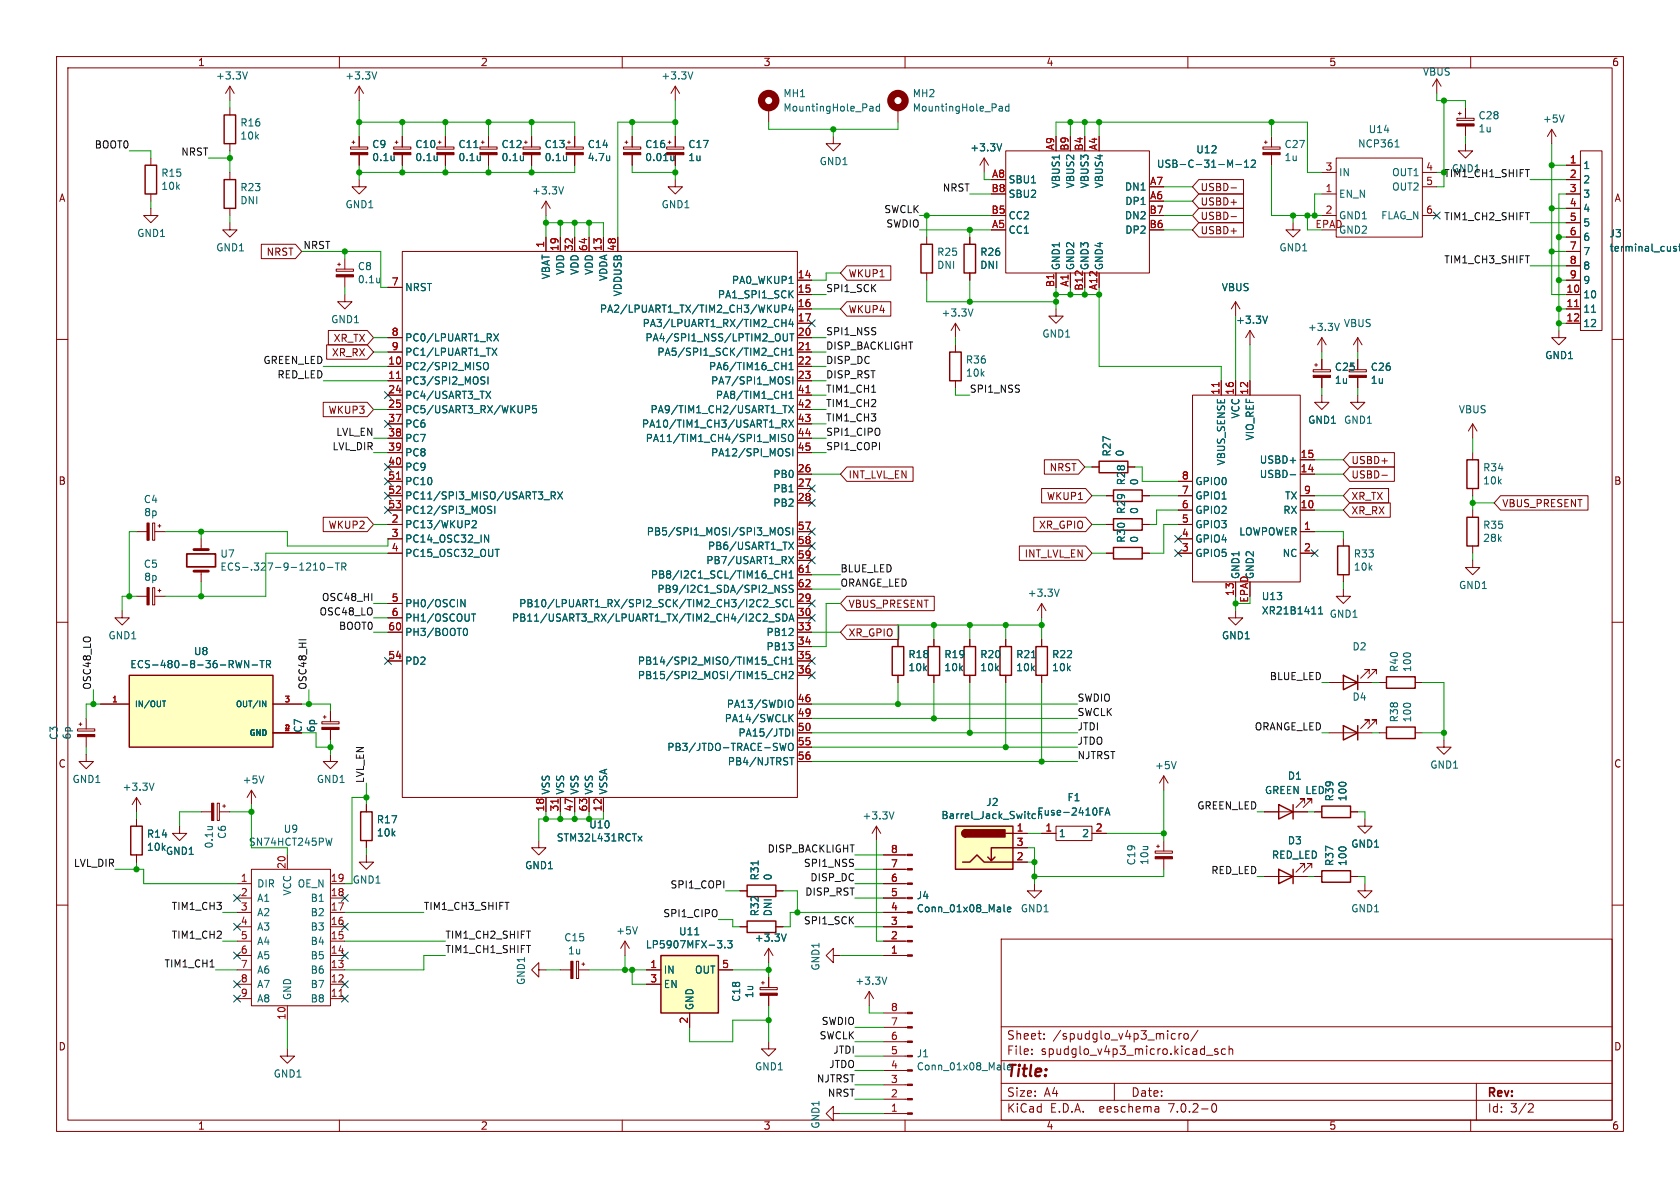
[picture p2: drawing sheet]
<svg xmlns="http://www.w3.org/2000/svg" width="297mm" height="210mm" viewBox="0 0 297 210" stroke-linecap="round" stroke-linejoin="round" font-family="sans-serif">
<defs><g id="words">
<text font-size="2.8" fill="#006464" x="178" y="190.8">Title:</text>
<g font-size="2.1" fill="#840000">
<text x="178" y="183.9">Sheet:</text>
<text x="186.2" y="183.9">/spudglo_v4p3_micro/</text>
<text x="178" y="186.6">File:</text>
<text x="184" y="186.6">spudglo_v4p3_micro.kicad_sch</text>
<text x="178" y="196.8">KiCad</text>
<text x="178" y="194">Size:</text>
<text x="184.6" y="194">A4</text>
<text x="185.7" y="196.8">E.D.A.</text>
<text x="194.4" y="196.8">eeschema</text>
<text x="200" y="194">Date:</text>
<text x="206.7" y="196.8">7.0.2-0</text>
<text x="263" y="194.2">Rev:</text>
<text x="263" y="196.8">Id:</text>
<text x="267" y="196.8">3/2</text>
</g>
<g font-size="1.8" fill="#840000">
<text x="35" y="11.8">1</text>
<text x="85" y="11.8">2</text>
<text x="135" y="11.8">3</text>
<text x="185" y="11.8">4</text>
<text x="235" y="11.8">5</text>
<text x="285" y="11.8">6</text>
<text x="10.4" y="35.8">A</text>
<text x="212.2" y="33.9">USBD-</text>
<text x="285.4" y="35.8">A</text>
<text x="212.2" y="41.6">USBD+</text>
<text x="212.2" y="39">USBD-</text>
<text x="212.2" y="36.5">USBD+</text>
<text x="47" y="45.4">NRST</text>
<text x="150" y="49.2">WKUP1</text>
<text x="150" y="55.5">WKUP4</text>
<text x="58.6" y="63.1">XR_RX</text>
<text x="58.9" y="60.6">XR_TX</text>
<text x="58" y="73.3">WKUP3</text>
<text x="185.4" y="83.5">NRST</text>
<text x="238.9" y="82.2">USBD+</text>
<text x="10.3" y="85.8">B</text>
<text x="150" y="84.7">INT_LVL_EN</text>
<text x="185" y="88.5">WKUP1</text>
<text x="238.9" y="84.7">USBD-</text>
<text x="238.9" y="88.5">XR_TX</text>
<text x="265.6" y="89.8">VBUS_PRESENT</text>
<text x="285.3" y="85.8">B</text>
<text x="58" y="93.6">WKUP2</text>
<text x="183.6" y="93.6">XR_GPIO</text>
<text x="238.9" y="91.1">XR_RX</text>
<text x="181" y="98.7">INT_LVL_EN</text>
<text x="150" y="107.6">VBUS_PRESENT</text>
<text x="150" y="112.7">XR_GPIO</text>
<text x="10.3" y="135.8">C</text>
<text x="285.3" y="135.8">C</text>
<text x="10.3" y="185.8">D</text>
<text x="285.3" y="185.8">D</text>
<text x="35" y="199.8">1</text>
<text x="85" y="199.8">2</text>
<text x="135" y="199.8">3</text>
<text x="185" y="199.8">4</text>
<text x="235" y="199.8">5</text>
<text x="285" y="199.8">6</text>
</g>
<g font-size="1.8" fill="#006464">
<text x="38.1" y="14.2">+3.3V</text>
<text x="61" y="14.2">+3.3V</text>
<text x="116.9" y="14.2">+3.3V</text>
<text x="138.4" y="17.3">MH1</text>
<text x="161.3" y="17.3">MH2</text>
<text x="251.5" y="13.5">VBUS</text>
<text x="42.4" y="22.5">R16</text>
<text x="138.4" y="19.9">MountingHole_Pad</text>
<text x="161.3" y="19.9">MountingHole_Pad</text>
<text x="241.9" y="23.7">U14</text>
<text x="261.3" y="21.2">C28</text>
<text x="261.3" y="23.6">1u</text>
<text x="272.7" y="21.8">+5V</text>
<text x="42.4" y="24.8">10k</text>
<text x="65.7" y="26.3">C9</text>
<text x="65.7" y="28.6">0.1u</text>
<text x="73.4" y="26.3">C10</text>
<text x="73.4" y="28.6">0.1u</text>
<text x="81" y="26.3">C11</text>
<text x="81" y="28.6">0.1u</text>
<text x="88.6" y="26.3">C12</text>
<text x="88.6" y="28.6">0.1u</text>
<text x="96.2" y="26.3">C13</text>
<text x="96.2" y="28.6">0.1u</text>
<text x="103.8" y="26.3">C14</text>
<text x="103.8" y="28.6">4.7u</text>
<text x="114" y="26.3">C16</text>
<text x="114" y="28.6">0.01u</text>
<text x="121.6" y="26.3">C17</text>
<text x="121.6" y="28.6">1u</text>
<text x="144.8" y="29.3">GND1</text>
<text x="171.5" y="26.9">+3.3V</text>
<text x="204.5" y="29.8">USB-C-31-M-12</text>
<text x="211.4" y="27.3">U12</text>
<text x="227" y="26.3">C27</text>
<text x="227" y="28.6">1u</text>
<text x="240" y="26.2">NCP361</text>
<text x="28.5" y="31.4">R15</text>
<text x="28.5" y="33.7">10k</text>
<text x="42.4" y="33.9">R23</text>
<text x="94" y="34.5">+3.3V</text>
<text x="178.3" y="32.6">SBU1</text>
<text x="178.3" y="35.1">SBU2</text>
<text x="187.5" y="33.4" transform="rotate(-90 187.5 33.4)">VBUS1</text>
<text x="190.1" y="33.4" transform="rotate(-90 190.1 33.4)">VBUS2</text>
<text x="192.6" y="33.4" transform="rotate(-90 192.6 33.4)">VBUS3</text>
<text x="195.1" y="33.4" transform="rotate(-90 195.1 33.4)">VBUS4</text>
<text x="198.8" y="33.8">DN1</text>
<text x="236.7" y="35.1">EN_N</text>
<text x="236.7" y="31.3">IN</text>
<text x="246" y="31.3">OUT1</text>
<text x="246" y="33.8">OUT2</text>
<text x="279.9" y="30">1</text>
<text x="279.9" y="32.6">2</text>
<text x="279.9" y="35.1">3</text>
<text x="42.4" y="36.3">DNI</text>
<text x="61" y="37">GND1</text>
<text x="116.9" y="37">GND1</text>
<text x="178.3" y="41.5">CC1</text>
<text x="178.3" y="38.9">CC2</text>
<text x="198.8" y="38.9">DN2</text>
<text x="198.8" y="36.4">DP1</text>
<text x="198.8" y="41.5">DP2</text>
<text x="236.7" y="38.9">GND1</text>
<text x="236.7" y="41.5">GND2</text>
<text x="244.1" y="38.9">FLAG_N</text>
<text x="279.9" y="37.7">4</text>
<text x="279.9" y="40.2">5</text>
<text x="24.2" y="42">GND1</text>
<text x="38.2" y="44.6">GND1</text>
<text x="63.2" y="47.9">C8</text>
<text x="165.6" y="45.4">R25</text>
<text x="165.6" y="47.7">DNI</text>
<text x="173.2" y="45.4">R26</text>
<text x="173.2" y="47.7">DNI</text>
<text x="187.5" y="47.8" transform="rotate(-90 187.5 47.8)">GND1</text>
<text x="190.1" y="47.8" transform="rotate(-90 190.1 47.8)">GND2</text>
<text x="192.6" y="47.8" transform="rotate(-90 192.6 47.8)">GND3</text>
<text x="195.1" y="47.8" transform="rotate(-90 195.1 47.8)">GND4</text>
<text x="226.1" y="44.6">GND1</text>
<text x="279.9" y="42.7">6</text>
<text x="279.9" y="45.3">7</text>
<text x="279.9" y="47.8">8</text>
<text x="284.5" y="42.1">J3</text>
<text x="284.5" y="44.6">terminal_custom_</text>
<text x="63.2" y="50.2">0.1u</text>
<text x="71.6" y="51.6">NRST</text>
<text x="97.3" y="49.5" transform="rotate(-90 97.3 49.5)">VBAT</text>
<text x="99.9" y="48.7" transform="rotate(-90 99.9 48.7)">VDD</text>
<text x="102.4" y="48.7" transform="rotate(-90 102.4 48.7)">VDD</text>
<text x="105" y="48.7" transform="rotate(-90 105 48.7)">VDD</text>
<text x="107.5" y="49.8" transform="rotate(-90 107.5 49.8)">VDDA</text>
<text x="110" y="52.5" transform="rotate(-90 110 52.5)">VDDUSB</text>
<text x="126.8" y="52.9">PA1_SPI1_SCK</text>
<text x="129.3" y="50.4">PA0_WKUP1</text>
<text x="215.9" y="51.6">VBUS</text>
<text x="279.9" y="52.9">10</text>
<text x="279.9" y="50.4">9</text>
<text x="58.5" y="57.3">GND1</text>
<text x="105.9" y="55.4">PA2/LPUART1_TX/TIM2_CH3/WKUP4</text>
<text x="113.5" y="58">PA3/LPUART1_RX/TIM2_CH4</text>
<text x="166.4" y="56.1">+3.3V</text>
<text x="184.2" y="59.8">GND1</text>
<text x="218.5" y="57.4">+3.3V</text>
<text x="231.2" y="58.7">+3.3V</text>
<text x="237.5" y="58">VBUS</text>
<text x="279.9" y="55.4">11</text>
<text x="279.9" y="58">12</text>
<text x="71.6" y="65.6">PC2/SPI2_MISO</text>
<text x="71.6" y="60.5">PC0/LPUART1_RX</text>
<text x="71.6" y="63.1">PC1/LPUART1_TX</text>
<text x="114" y="60.5">PA4/SPI1_NSS/LPTIM2_OUT</text>
<text x="116.1" y="63.1">PA5/SPI1_SCK/TIM2_CH1</text>
<text x="125.2" y="65.6">PA6/TIM16_CH1</text>
<text x="170.7" y="64.4">R36</text>
<text x="235.9" y="65.7">C25</text>
<text x="242.3" y="65.7">C26</text>
<text x="273.1" y="63.6">GND1</text>
<text x="71.6" y="68.1">PC3/SPI2_MOSI</text>
<text x="71.6" y="70.7">PC4/USART3_TX</text>
<text x="125.6" y="68.1">PA7/SPI1_MOSI</text>
<text x="126.4" y="70.7">PA8/TIM1_CH1</text>
<text x="170.7" y="66.7">10k</text>
<text x="235.9" y="68">1u</text>
<text x="242.3" y="68">1u</text>
<text x="71.6" y="73.2">PC5/USART3_RX/WKUP5</text>
<text x="71.6" y="75.8">PC6</text>
<text x="113.4" y="75.8">PA10/TIM1_CH3/USART1_RX</text>
<text x="114.9" y="73.2">PA9/TIM1_CH2/USART1_TX</text>
<text x="219.3" y="74.1" transform="rotate(-90 219.3 74.1)">VCC</text>
<text x="221.8" y="78" transform="rotate(-90 221.8 78)">VIO_REF</text>
<text x="231.2" y="75.1">GND1</text>
<text x="237.6" y="75.1">GND1</text>
<text x="257.8" y="73.2">VBUS</text>
<text x="71.6" y="78.3">PC7</text>
<text x="71.6" y="80.8">PC8</text>
<text x="71.6" y="83.4">PC9</text>
<text x="114" y="78.3">PA11/TIM1_CH4/SPI1_MISO</text>
<text x="125.6" y="80.8">PA12/SPI_MOSI</text>
<text x="196.5" y="80.8" transform="rotate(-90 196.5 80.8)">R27</text>
<text x="198.8" y="80.8" transform="rotate(-90 198.8 80.8)">0</text>
<text x="216.7" y="82.4" transform="rotate(-90 216.7 82.4)">VBUS_SENSE</text>
<text x="222.6" y="82.1">USBD+</text>
<text x="262.1" y="83.5">R34</text>
<text x="25.4" y="89.1">C4</text>
<text x="71.6" y="85.9">PC10</text>
<text x="71.6" y="88.5">PC11/SPI3_MISO/USART3_RX</text>
<text x="136.6" y="84.6">PB0</text>
<text x="136.6" y="87.2">PB1</text>
<text x="136.6" y="89.7">PB2</text>
<text x="199" y="85.8" transform="rotate(-90 199 85.8)">R28</text>
<text x="201.4" y="85.8" transform="rotate(-90 201.4 85.8)">0</text>
<text x="211.3" y="88.5">GPIO1</text>
<text x="211.3" y="85.9">GPIO0</text>
<text x="222.6" y="84.6">USBD-</text>
<text x="227.1" y="88.5">TX</text>
<text x="262.1" y="85.8">10k</text>
<text x="25.4" y="91.4">8p</text>
<text x="71.6" y="93.5">PC13/WKUP2</text>
<text x="71.6" y="91">PC12/SPI3_MOSI</text>
<text x="114.2" y="94.8">PB5/SPI1_MOSI/SPI3_MOSI</text>
<text x="199" y="90.9" transform="rotate(-90 199 90.9)">R29</text>
<text x="201.4" y="90.9" transform="rotate(-90 201.4 90.9)">0</text>
<text x="211.3" y="93.5">GPIO3</text>
<text x="211.3" y="91">GPIO2</text>
<text x="219" y="94.8">LOWPOWER</text>
<text x="226.8" y="91">RX</text>
<text x="262.1" y="93.6">R35</text>
<text x="262.1" y="95.9">28k</text>
<text x="25.4" y="100.5">C5</text>
<text x="38.9" y="98.7">U7</text>
<text x="38.9" y="101">ECS-.327-9-1210-TR</text>
<text x="71.6" y="96.1">PC14_OSC32_IN</text>
<text x="71.6" y="98.6">PC15_OSC32_OUT</text>
<text x="124.7" y="99.9">PB7/USART1_RX</text>
<text x="125" y="97.3">PB6/USART1_TX</text>
<text x="199" y="96" transform="rotate(-90 199 96)">R30</text>
<text x="201.4" y="96" transform="rotate(-90 201.4 96)">0</text>
<text x="211.3" y="98.6">GPIO5</text>
<text x="211.3" y="96.1">GPIO4</text>
<text x="226.6" y="98.6">NC</text>
<text x="239.3" y="98.7">R33</text>
<text x="239.3" y="101">10k</text>
<text x="25.4" y="102.8">8p</text>
<text x="71.6" y="107.5">PH0/OSCIN</text>
<text x="91.7" y="107.5">PB10/LPUART1_RX/SPI2_SCK/TIM2_CH3/I2C2_SCL</text>
<text x="114.9" y="102.4">PB8/I2C1_SCL/TIM16_CH1</text>
<text x="116.1" y="105">PB9/I2C1_SDA/SPI2_NSS</text>
<text x="181.6" y="105.7">+3.3V</text>
<text x="219.3" y="102.4" transform="rotate(-90 219.3 102.4)">GND1</text>
<text x="221.8" y="102.4" transform="rotate(-90 221.8 102.4)">GND2</text>
<text x="223" y="106.2">U13</text>
<text x="257.9" y="104.3">GND1</text>
<text x="19.1" y="113.2">GND1</text>
<text x="71.6" y="110">PH1/OSCOUT</text>
<text x="71.6" y="112.6">PH3/BOOT0</text>
<text x="90.4" y="110">PB11/USART3_RX/LPUART1_TX/TIM2_CH4/I2C2_SDA</text>
<text x="135.4" y="112.6">PB12</text>
<text x="216" y="113.2">GND1</text>
<text x="223" y="108.8">XR21B1411</text>
<text x="235" y="109.4">GND1</text>
<text x="23" y="118.3">ECS-480-8-36-RWN-TR</text>
<text x="34.2" y="116">U8</text>
<text x="71.6" y="117.7">PD2</text>
<text x="112.6" y="117.7">PB14/SPI2_MISO/TIM15_CH1</text>
<text x="135.4" y="115.1">PB13</text>
<text x="160.5" y="116.5">R18</text>
<text x="160.5" y="118.8">10k</text>
<text x="166.9" y="116.5">R19</text>
<text x="166.9" y="118.8">10k</text>
<text x="173.2" y="116.5">R20</text>
<text x="173.2" y="118.8">10k</text>
<text x="179.6" y="116.5">R21</text>
<text x="179.6" y="118.8">10k</text>
<text x="185.9" y="116.5">R22</text>
<text x="185.9" y="118.8">10k</text>
<text x="239" y="115.1">D2</text>
<text x="247.3" y="118.9" transform="rotate(-90 247.3 118.9)">R40</text>
<text x="249.6" y="118.9" transform="rotate(-90 249.6 118.9)">100</text>
<text x="112.6" y="120.2">PB15/SPI2_MOSI/TIM15_CH2</text>
<text x="128.4" y="125.3">PA13/SWDIO</text>
<text x="239" y="124">D4</text>
<text x="10.4" y="130.8" transform="rotate(-90 10.4 130.8)">C3</text>
<text x="12.7" y="130.8" transform="rotate(-90 12.7 130.8)">6p</text>
<text x="53.5" y="129.6" transform="rotate(-90 53.5 129.6)">C7</text>
<text x="55.8" y="129.5" transform="rotate(-90 55.8 129.5)">6p</text>
<text x="128" y="127.8">PA14/SWCLK</text>
<text x="130.4" y="130.4">PA15/JTDI</text>
<text x="247.3" y="127.8" transform="rotate(-90 247.3 127.8)">R38</text>
<text x="249.6" y="127.8" transform="rotate(-90 249.6 127.8)">100</text>
<text x="117.8" y="132.9">PB3/JTDO-TRACE-SWO</text>
<text x="128.5" y="135.4">PB4/NJTRST</text>
<text x="204.1" y="136.1">+5V</text>
<text x="227.6" y="138">D1</text>
<text x="252.8" y="136">GND1</text>
<text x="12.8" y="138.6">GND1</text>
<text x="21.6" y="139.9">+3.3V</text>
<text x="42.8" y="138.7">+5V</text>
<text x="55.9" y="138.6">GND1</text>
<text x="97.3" y="140.5" transform="rotate(-90 97.3 140.5)">VSS</text>
<text x="99.9" y="140.5" transform="rotate(-90 99.9 140.5)">VSS</text>
<text x="102.4" y="140.5" transform="rotate(-90 102.4 140.5)">VSS</text>
<text x="105" y="140.5" transform="rotate(-90 105 140.5)">VSS</text>
<text x="107.5" y="140.5" transform="rotate(-90 107.5 140.5)">VSSA</text>
<text x="174.3" y="142.6">J2</text>
<text x="188.7" y="141.8">F1</text>
<text x="223.6" y="140.5">GREEN LED</text>
<text x="235.9" y="141.7" transform="rotate(-90 235.9 141.7)">R39</text>
<text x="238.2" y="141.7" transform="rotate(-90 238.2 141.7)">100</text>
<text x="25.9" y="148.2">R14</text>
<text x="40.1" y="148.4" transform="rotate(-90 40.1 148.4)">C6</text>
<text x="43.9" y="149.7">SN74HCT245PW</text>
<text x="50.1" y="147.4">U9</text>
<text x="66.6" y="145.7">R17</text>
<text x="66.6" y="148">10k</text>
<text x="98.4" y="148.9">STM32L431RCTx</text>
<text x="104.1" y="146.6">U10</text>
<text x="152.4" y="145">+3.3V</text>
<text x="166.4" y="144.9">Barrel_Jack_Switch</text>
<text x="183.3" y="144.3">Fuse-2410FA</text>
<text x="187.2" y="148.1">1</text>
<text x="191.2" y="148.1">2</text>
<text x="227.6" y="149.4">D3</text>
<text x="238.8" y="150">GND1</text>
<text x="25.9" y="150.6">10k</text>
<text x="29.3" y="151.3">GND1</text>
<text x="37.8" y="150.1" transform="rotate(-90 37.8 150.1)">0.1u</text>
<text x="92.8" y="153.8">GND1</text>
<text x="134.3" y="155.7" transform="rotate(-90 134.3 155.7)">R31</text>
<text x="136.6" y="155.7" transform="rotate(-90 136.6 155.7)">0</text>
<text x="200.9" y="153" transform="rotate(-90 200.9 153)">C19</text>
<text x="203.2" y="153" transform="rotate(-90 203.2 153)">10u</text>
<text x="224.8" y="152">RED_LED</text>
<text x="235.9" y="153.2" transform="rotate(-90 235.9 153.2)">R37</text>
<text x="238.2" y="153.2" transform="rotate(-90 238.2 153.2)">100</text>
<text x="45.5" y="157">DIR</text>
<text x="45.5" y="159.6">A1</text>
<text x="51.6" y="158.4" transform="rotate(-90 51.6 158.4)">VCC</text>
<text x="52.5" y="157">OE_N</text>
<text x="54.8" y="159.6">B1</text>
<text x="62.3" y="156.3">GND1</text>
<text x="162" y="159.1">J4</text>
<text x="162" y="161.4">Conn_01x08_Male</text>
<text x="180.4" y="161.4">GND1</text>
<text x="238.8" y="161.4">GND1</text>
<text x="45.5" y="162.1">A2</text>
<text x="45.5" y="164.7">A3</text>
<text x="45.5" y="167.2">A4</text>
<text x="54.8" y="167.2">B4</text>
<text x="54.8" y="164.7">B3</text>
<text x="54.8" y="162.1">B2</text>
<text x="99.7" y="166.6">C15</text>
<text x="108.9" y="165.3">+5V</text>
<text x="114.1" y="167.8">LP5907MFX-3.3</text>
<text x="120" y="165.5">U11</text>
<text x="133.4" y="166.6">+3.3V</text>
<text x="134.3" y="162" transform="rotate(-90 134.3 162)">R32</text>
<text x="136.6" y="162" transform="rotate(-90 136.6 162)">DNI</text>
<text x="45.5" y="169.7">A5</text>
<text x="45.5" y="172.3">A6</text>
<text x="54.8" y="172.3">B6</text>
<text x="54.8" y="169.7">B5</text>
<text x="100.4" y="168.9">1u</text>
<text x="117.3" y="172.3">IN</text>
<text x="122.7" y="172.3">OUT</text>
<text x="145" y="171.6" transform="rotate(-90 145 171.6)">GND1</text>
<text x="45.5" y="174.8">A7</text>
<text x="45.5" y="177.4">A8</text>
<text x="51.6" y="176.8" transform="rotate(-90 51.6 176.8)">GND</text>
<text x="54.8" y="177.4">B8</text>
<text x="54.8" y="174.8">B7</text>
<text x="93" y="174.2" transform="rotate(-90 93 174.2)">GND1</text>
<text x="117.3" y="174.8">EN</text>
<text x="122.7" y="178.6" transform="rotate(-90 122.7 178.6)">GND</text>
<text x="131" y="177.2" transform="rotate(-90 131 177.2)">C18</text>
<text x="133.3" y="176.5" transform="rotate(-90 133.3 176.5)">1u</text>
<text x="151.1" y="174.2">+3.3V</text>
<text x="48.3" y="190.6">GND1</text>
<text x="133.4" y="189.4">GND1</text>
<text x="162" y="187.1">J1</text>
<text x="162" y="189.4">Conn_01x08_Male</text>
<text x="145" y="199.6" transform="rotate(-90 145 199.6)">GND1</text>
</g>
<g font-size="1.8" fill="#0f0f0f">
<text x="16.6" y="26.3">BOOT0</text>
<text x="31.9" y="27.6">NRST</text>
<text x="166.5" y="33.9">NRST</text>
<text x="256.6" y="30.6">GND1</text>
<text x="156.2" y="37.8">SWCLK</text>
<text x="156.6" y="40.3">SWDIO</text>
<text x="255.2" y="39">TIM1_CH2_SHIFT</text>
<text x="53.5" y="44.1">NRST</text>
<text x="255.2" y="46.6">TIM1_CH3_SHIFT</text>
<text x="146" y="51.7">SPI1_SCK</text>
<text x="146" y="59.3">SPI1_NSS</text>
<text x="46.4" y="64.4">GREEN_LED</text>
<text x="146" y="64.4">DISP_DC</text>
<text x="146" y="61.9">DISP_BACKLIGHT</text>
<text x="48.9" y="67">RED_LED</text>
<text x="146" y="69.5">TIM1_CH1</text>
<text x="146" y="67">DISP_RST</text>
<text x="171.4" y="69.5">SPI1_NSS</text>
<text x="59.3" y="77.1">LVL_EN</text>
<text x="146" y="72">TIM1_CH2</text>
<text x="146" y="74.6">TIM1_CH3</text>
<text x="146" y="77.1">SPI1_CIPO</text>
<text x="58.7" y="79.7">LVL_DIR</text>
<text x="146" y="79.7">SPI1_COPI</text>
<text x="148.6" y="101.3">BLUE_LED</text>
<text x="56.8" y="106.3">OSC48_HI</text>
<text x="148.6" y="103.8">ORANGE_LED</text>
<text x="56.4" y="108.9">OSC48_LO</text>
<text x="59.8" y="111.4">BOOT0</text>
<text x="16.2" y="121.9" transform="rotate(-90 16.2 121.9)">OSC48_LO</text>
<text x="54.3" y="121.9" transform="rotate(-90 54.3 121.9)">OSC48_HI</text>
<text x="190.5" y="124.1">SWDIO</text>
<text x="224.4" y="120.3">BLUE_LED</text>
<text x="190.5" y="129.2">JTDI</text>
<text x="190.5" y="126.7">SWCLK</text>
<text x="190.5" y="131.7">JTDO</text>
<text x="221.7" y="129.2">ORANGE_LED</text>
<text x="190.5" y="134.3">NJTRST</text>
<text x="64.4" y="138.4" transform="rotate(-90 64.4 138.4)">LVL_EN</text>
<text x="211.5" y="143.2">GREEN_LED</text>
<text x="12.9" y="153.3">LVL_DIR</text>
<text x="135.6" y="150.8">DISP_BACKLIGHT</text>
<text x="142" y="153.3">SPI1_NSS</text>
<text x="143.1" y="155.9">DISP_DC</text>
<text x="214" y="154.6">RED_LED</text>
<text x="30.2" y="160.9">TIM1_CH3</text>
<text x="74.9" y="160.9">TIM1_CH3_SHIFT</text>
<text x="118.4" y="157.1">SPI1_COPI</text>
<text x="142.2" y="158.4">DISP_RST</text>
<text x="30.2" y="166">TIM1_CH2</text>
<text x="78.7" y="166">TIM1_CH2_SHIFT</text>
<text x="117.1" y="162.2">SPI1_CIPO</text>
<text x="142" y="163.5">SPI1_SCK</text>
<text x="29" y="171.1">TIM1_CH1</text>
<text x="78.7" y="168.6">TIM1_CH1_SHIFT</text>
<text x="144.8" y="183.8">SWCLK</text>
<text x="145.1" y="181.3">SWDIO</text>
<text x="144.3" y="191.4">NJTRST</text>
<text x="146.5" y="188.9">JTDO</text>
<text x="147.2" y="186.3">JTDI</text>
<text x="146.2" y="194">NRST</text>
</g>
<g font-size="1.8" fill="#a90000">
<text x="186.4" y="26.6" transform="rotate(-90 186.4 26.6)">A9</text>
<text x="189" y="26.7" transform="rotate(-90 189 26.7)">B9</text>
<text x="191.5" y="26.7" transform="rotate(-90 191.5 26.7)">B4</text>
<text x="194.1" y="26.6" transform="rotate(-90 194.1 26.6)">A4</text>
<text x="277.5" y="29">1</text>
<text x="175.2" y="34">B8</text>
<text x="175.3" y="31.5">A8</text>
<text x="203.3" y="35.3">A6</text>
<text x="203.3" y="32.8">A7</text>
<text x="234.3" y="34">1</text>
<text x="234.3" y="30.2">3</text>
<text x="252.1" y="30.2">4</text>
<text x="252.1" y="32.8">5</text>
<text x="277.5" y="31.5">2</text>
<text x="277.5" y="34">3</text>
<text x="175.2" y="37.8">B5</text>
<text x="175.3" y="40.4">A5</text>
<text x="203.2" y="40.4">B6</text>
<text x="203.2" y="37.8">B7</text>
<text x="232.5" y="40.4">EPAD</text>
<text x="234.3" y="37.8">2</text>
<text x="252.1" y="37.8">6</text>
<text x="277.5" y="36.6">4</text>
<text x="277.5" y="39.1">5</text>
<text x="277.5" y="41.7">6</text>
<text x="96.3" y="43.8" transform="rotate(-90 96.3 43.8)">1</text>
<text x="98.8" y="44.5" transform="rotate(-90 98.8 44.5)">19</text>
<text x="101.3" y="44.5" transform="rotate(-90 101.3 44.5)">32</text>
<text x="103.9" y="44.5" transform="rotate(-90 103.9 44.5)">64</text>
<text x="106.4" y="44.5" transform="rotate(-90 106.4 44.5)">13</text>
<text x="109" y="44.5" transform="rotate(-90 109 44.5)">48</text>
<text x="277.5" y="44.2">7</text>
<text x="277.5" y="46.7">8</text>
<text x="69.2" y="50.5">7</text>
<text x="141" y="49.3">14</text>
<text x="141" y="51.8">15</text>
<text x="186.4" y="50.8" transform="rotate(-90 186.4 50.8)">B1</text>
<text x="189" y="50.7" transform="rotate(-90 189 50.7)">A1</text>
<text x="191.5" y="51.4" transform="rotate(-90 191.5 51.4)">B12</text>
<text x="194.1" y="51.3" transform="rotate(-90 194.1 51.3)">A12</text>
<text x="276.9" y="51.8">10</text>
<text x="277.5" y="49.3">9</text>
<text x="69.2" y="59.4">8</text>
<text x="141" y="54.4">16</text>
<text x="141" y="56.9">17</text>
<text x="141" y="59.4">20</text>
<text x="276.9" y="54.4">11</text>
<text x="276.9" y="56.9">12</text>
<text x="68.6" y="64.5">10</text>
<text x="69.2" y="62">9</text>
<text x="141" y="62">21</text>
<text x="141" y="64.5">22</text>
<text x="68.6" y="67.1">11</text>
<text x="68.6" y="69.6">24</text>
<text x="141" y="67.1">23</text>
<text x="141" y="69.6">41</text>
<text x="215.6" y="69.9" transform="rotate(-90 215.6 69.9)">11</text>
<text x="218.2" y="69.9" transform="rotate(-90 218.2 69.9)">16</text>
<text x="220.7" y="69.9" transform="rotate(-90 220.7 69.9)">12</text>
<text x="68.6" y="72.1">25</text>
<text x="68.6" y="74.7">37</text>
<text x="68.6" y="77.2">38</text>
<text x="141" y="72.1">42</text>
<text x="141" y="74.7">43</text>
<text x="141" y="77.2">44</text>
<text x="68.6" y="79.8">39</text>
<text x="68.6" y="82.3">40</text>
<text x="141" y="83.6">26</text>
<text x="141" y="79.8">45</text>
<text x="229.9" y="83.6">14</text>
<text x="229.9" y="81">15</text>
<text x="68.6" y="84.8">51</text>
<text x="68.6" y="87.4">52</text>
<text x="68.6" y="89.9">53</text>
<text x="141" y="86.1">27</text>
<text x="141" y="88.6">28</text>
<text x="208.9" y="89.9">6</text>
<text x="208.9" y="87.4">7</text>
<text x="208.9" y="84.8">8</text>
<text x="229.9" y="89.9">10</text>
<text x="230.5" y="87.4">9</text>
<text x="69.2" y="92.5">2</text>
<text x="69.2" y="95">3</text>
<text x="141" y="93.7">57</text>
<text x="208.9" y="95">4</text>
<text x="208.9" y="92.5">5</text>
<text x="230.5" y="93.7">1</text>
<text x="69.2" y="97.5">4</text>
<text x="141" y="96.3">58</text>
<text x="141" y="98.8">59</text>
<text x="141" y="101.3">61</text>
<text x="208.9" y="97.5">3</text>
<text x="230.5" y="97.5">2</text>
<text x="69.2" y="106.4">5</text>
<text x="141" y="106.4">29</text>
<text x="141" y="103.9">62</text>
<text x="218.2" y="105.4" transform="rotate(-90 218.2 105.4)">13</text>
<text x="220.7" y="106.6" transform="rotate(-90 220.7 106.6)">EPAD</text>
<text x="68.6" y="111.5">60</text>
<text x="69.2" y="109">6</text>
<text x="141" y="109">30</text>
<text x="141" y="111.5">33</text>
<text x="68.6" y="116.6">54</text>
<text x="141" y="114">34</text>
<text x="141" y="116.6">35</text>
<text x="141" y="119.1">36</text>
<text x="141" y="124.2">46</text>
<text x="141" y="126.7">49</text>
<text x="141" y="129.3">50</text>
<text x="141" y="131.8">55</text>
<text x="141" y="134.4">56</text>
<text x="96.3" y="143.5" transform="rotate(-90 96.3 143.5)">18</text>
<text x="98.8" y="143.5" transform="rotate(-90 98.8 143.5)">31</text>
<text x="101.3" y="143.5" transform="rotate(-90 101.3 143.5)">47</text>
<text x="103.9" y="143.5" transform="rotate(-90 103.9 143.5)">63</text>
<text x="106.4" y="143.5" transform="rotate(-90 106.4 143.5)">12</text>
<text x="179.7" y="147.1">1</text>
<text x="179.7" y="149.6">3</text>
<text x="184.8" y="147.1">1</text>
<text x="193.6" y="147.1">2</text>
<text x="42.5" y="156">1</text>
<text x="50.5" y="153.7" transform="rotate(-90 50.5 153.7)">20</text>
<text x="58.4" y="156">19</text>
<text x="157.4" y="156">6</text>
<text x="157.4" y="153.4">7</text>
<text x="157.4" y="150.9">8</text>
<text x="179.7" y="152.1">2</text>
<text x="42.5" y="158.5">2</text>
<text x="42.5" y="161">3</text>
<text x="58.4" y="161">17</text>
<text x="58.4" y="158.5">18</text>
<text x="157.4" y="161">4</text>
<text x="157.4" y="158.5">5</text>
<text x="42.5" y="163.6">4</text>
<text x="42.5" y="166.1">5</text>
<text x="58.4" y="166.1">15</text>
<text x="58.4" y="163.6">16</text>
<text x="157.4" y="166.1">2</text>
<text x="157.4" y="163.6">3</text>
<text x="42.5" y="168.7">6</text>
<text x="42.5" y="171.2">7</text>
<text x="42.5" y="173.7">8</text>
<text x="58.4" y="173.7">12</text>
<text x="58.4" y="171.2">13</text>
<text x="58.4" y="168.7">14</text>
<text x="114.9" y="171.2">1</text>
<text x="114.9" y="173.7">3</text>
<text x="127.6" y="171.2">5</text>
<text x="157.4" y="168.7">1</text>
<text x="42.5" y="176.3">9</text>
<text x="58.4" y="176.3">11</text>
<text x="157.4" y="178.8">8</text>
<text x="50.5" y="180.3" transform="rotate(-90 50.5 180.3)">10</text>
<text x="121.7" y="181" transform="rotate(-90 121.7 181)">2</text>
<text x="157.4" y="183.9">6</text>
<text x="157.4" y="181.4">7</text>
<text x="157.4" y="191.5">3</text>
<text x="157.4" y="189">4</text>
<text x="157.4" y="186.4">5</text>
<text x="157.4" y="196.6">1</text>
<text x="157.4" y="194.1">2</text>
</g>
<text font-size="1.8" fill="#009600" x="255.2" y="31.4">TIM1_CH1_SHIFT</text>
<g font-size="1.4" fill="#a90000">
<text x="19.7" y="124.2">1</text>
<text x="50.2" y="124.2">3</text>
<text x="50.2" y="129.3">2</text>
</g>
<g font-size="1.4" fill="#006464">
<text x="23.9" y="125.2">IN/OUT</text>
<text x="41.6" y="125.2">OUT/IN</text>
<text x="44" y="130.2">GND</text>
</g>
</g></defs>
<g fill="none" stroke="#840000" stroke-width=".18">
<path d="M10 10h277v190h-277zM12 12h273v186h-273zM40.6 15.2v2.6M40.6 19.1v1.2M40.6 15.2l-.7 1.3M40.6 15.2l.8 1.3M60 10v2M63.5 15.2l-.8 1.3M63.5 15.2v2.6M63.5 15.2l.8 1.3M110 10v2M119.4 15.2l-.8 1.3"/>
<path d="M119.4 15.2v2.6M119.4 15.2l.7 1.3M135.9 19.1v2.5M158.7 19.1v2.5M160 10v2M210 10v2M254 14l-.8 1.2M254 14v2.5M254 14l.8 1.2M258.1 19.8v.5M259.1 19.1v1.8M260 10v2"/>
<path d="M26.7 36.8v1.3h1.2l-1.2 1.3-1.3-1.3h1.3M26.7 27.9v1.3M26.7 34.3v1.3M40.6 39.4v1.2h1.3l-1.3 1.3-1.2-1.3h1.2M40.6 25.4v1.3M40.6 30.5v1.3M40.6 36.8v1.3M62 26h3v.4h-3zM62.2 25.1h.5M62.5 24.9v.5M63.5 31.8v1.2h1.3l-1.3 1.3-1.3-1.3h1.3M63.5 24.1v1.9"/>
<path d="M63.5 27.4v1.8M69.6 26h3v.4h-3zM69.8 25.1h.6M70.1 24.9v.5M71.1 24.1v1.9M71.1 27.4v1.8M77.2 26h3.1v.4h-3.1zM77.5 25.1h.5M77.7 24.9v.5M78.7 24.1v1.9M78.7 27.4v1.8M84.8 26h3.1v.4h-3.1z"/>
<path d="M85.1 25.1h.5M85.3 24.9v.5M86.4 24.1v1.9M86.4 27.4v1.8M92.5 26h3v.4h-3zM92.7 25.1h.5M93 24.9v.5M94 24.1v1.9M94 27.4v1.8M96.5 35.6l-.7 1.2M96.5 35.6v2.5M96.5 35.6l.8 1.2"/>
<path d="M100.1 26h3v.4h-3zM100.3 25.1h.5M100.6 24.9v.5M101.6 24.1v1.9M101.6 27.4v1.8M110.2 26h3.1v.4h-3.1zM110.5 25.1h.5M110.7 24.9v.5M111.8 24.1v1.9M111.8 27.4v1.8M117.9 26h3v.4h-3zM118.1 25.1h.5"/>
<path d="M118.4 24.9v.5M119.4 31.8v1.2h1.2l-1.2 1.3-1.3-1.3h1.3M119.4 24.1v1.9M119.4 27.4v1.8M147.3 24.1v1.3h1.3l-1.3 1.3-1.3-1.3h1.3M174 27.9l-.8 1.3M174 27.9v2.6M174 27.9l.8 1.3M177.8 26.7h25.4v21.6h-25.4zM211.9 31.7h7.9v2.6h-7.9l-1.1-1.3zM211.9 39.4h7.9v2.5h-7.9l-1.1-1.3zM211.9 36.8h7.9v2.6h-7.9l-1.1-1.3z"/>
<path d="M211.9 34.3h7.9v2.5h-7.9l-1.1-1.2zM217.6 33.2h1M217.6 38.3h1M223.3 26h3v.4h-3zM223.5 25.1h.5M223.8 24.9v.5M224.8 24.1v1.9M224.8 27.4v1.8M228.6 39.4v1.2h1.3l-1.3 1.3-1.3-1.3h1.3M233.7 34.3h2.5M233.7 38.1h2.5M233.7 30.5h2.5"/>
<path d="M236.2 27.9h15.3v14h-15.3zM251.5 38.1h2.5M251.5 30.5h2.5M251.5 33h2.5M257.6 20.9h3v.4h-3zM257.8 20.1h.5M259.1 25.4v1.3h1.2l-1.2 1.2-1.3-1.2h1.3M259.1 22.3v1.8M274.3 22.9l-.7 1.2M274.3 22.9v2.5M274.3 22.9l.8 1.2M276.9 34.3h2.5"/>
<path d="M276.9 29.2h2.5M276.9 31.8h2.5M276.9 36.8h2.5M276.9 39.4h2.5M279.4 26.7h3.8v31.7h-3.8zM10 60h2M46.2 43.2h6l1.1 1.3-1.1 1.2h-6zM58 58.4h6.9l1.1 1.3-1.1 1.3h-6.9zM59.4 47.6h3.1v.4h-3.1zM59.7 46.7h.5M59.9 46.5v.5M61 52.1v1.2h1.2l-1.2 1.3-1.3-1.3h1.3"/>
<path d="M61 45.7v1.9M61 48.9v1.9M68.6 59.7h2.5M68.6 50.8h2.5M71.1 44.5h69.9v96.5h-69.9zM96.5 41.9v2.6M99.1 41.9v2.6M101.6 41.9v2.6M104.1 41.9v2.6M106.7 41.9v2.6M109.2 41.9v2.6M141 49.5h2.5"/>
<path d="M141 52.1h2.5M141 54.6h2.5M141 57.2h2.5M141 59.7h2.5M149.7 47h7.8v2.5h-7.8l-1.1-1.2zM149.7 53.3h7.8v2.6h-7.8l-1.1-1.3zM163.8 41.9v1.3M163.8 48.3v1.2M168.9 57.2v2.5M168.9 57.2l-.8 1.2M168.9 57.2l.8 1.2M171.4 41.9v1.3"/>
<path d="M171.4 48.3v1.2M186.7 54.6v1.3h1.3l-1.3 1.3-1.3-1.3h1.3M186.7 48.3v2.5M189.2 48.3v2.5M218.4 53.3l-.7 1.3M218.4 53.3v2.6M218.4 53.3l.8 1.3M221 58.4l-.8 1.3M221 58.4v2.6M221 58.4l.7 1.3M233.7 59.7l-.8 1.3M233.7 59.7v2.5"/>
<path d="M233.7 59.7l.7 1.3M240 59.7v2.5M240 59.7l-.7 1.3M240 59.7l.8 1.3M275.6 58.4v1.3h1.3l-1.3 1.3-1.3-1.3h1.3M276.9 49.5h2.5M276.9 52.1h2.5M276.9 54.6h2.5M276.9 57.2h2.5M276.9 41.9h2.5M276.9 44.5h2.5M276.9 47h2.5"/>
<path d="M285 60h2M57.1 71.1h7.8l1.1 1.3-1.1 1.3h-7.8zM57.7 61h7.2l1.1 1.2-1.1 1.3h-7.2zM68.6 64.8h2.5M68.6 67.3h2.5M68.6 62.2h2.5M68.6 69.9h2.5M68.6 72.4h2.5M68.6 74.9h2.5M68.6 77.5h2.5M141 64.8h2.5M141 67.3h2.5"/>
<path d="M141 62.2h2.5M141 69.9h2.5M141 72.4h2.5M141 74.9h2.5M141 77.5h2.5M168.9 61v1.2M168.9 67.3v1.3M210.8 69.9h19.1v33h-19.1zM215.9 67.3v2.6M218.4 67.3v2.6M221 67.3v2.6M232.2 65.4h3v.3h-3z"/>
<path d="M232.4 64.5h.5M232.7 64.3v.5M233.7 69.9v1.2h1.2l-1.2 1.3-1.3-1.3h1.3M233.7 63.5v1.9M233.7 66.7v1.9M238.5 65.4h3.1v.3h-3.1zM240 69.9v1.2h1.3l-1.3 1.3-1.2-1.3h1.2M240 63.5v1.9M240 66.7v1.9M260.3 74.9v2.6M260.3 74.9l-.7 1.3M260.3 74.9l.8 1.3"/>
<path d="M24.1 94h1.9M27 92.5h.4v3h-.4zM27.4 94h1.8M27.9 93h.5M28.2 92.7v.5M35.6 95.3v1.9M57.1 91.4h7.8l1.1 1.3-1.1 1.3h-7.8zM68.6 92.7h2.5M68.6 95.3h2.5M68.6 80h2.5M68.6 97.8h2.5M68.6 82.6h2.5"/>
<path d="M68.6 85.1h2.5M68.6 87.6h2.5M68.6 90.2h2.5M141 94h2.5M141 83.8h2.5M141 86.4h2.5M141 88.9h2.5M141 80h2.5M141 96.5h2.5M141 99.1h2.5M149.7 82.5h11.7v2.6h-11.7l-1.1-1.3zM180.2 96.5h11.7l1.1 1.3-1.1 1.3h-11.7z"/>
<path d="M182.8 91.4h9.1l1.1 1.3-1.1 1.3h-9.1zM184.1 86.4h7.8l1.1 1.2-1.1 1.3h-7.8zM184.6 81.3h6.1l1.1 1.3-1.1 1.2h-6.1zM193 82.6h1.3M195.6 92.7h1.2M195.6 97.8h1.2M195.6 87.6h1.2M199.4 82.6h1.3M201.9 92.7h1.3M201.9 97.8h1.3M201.9 87.6h1.3M208.3 92.7h2.5"/>
<path d="M208.3 95.3h2.5M208.3 97.8h2.5M208.3 85.1h2.5M208.3 87.6h2.5M208.3 90.2h2.5M229.9 94h2.5M229.9 83.8h2.5M229.9 97.8h2.5M229.9 87.6h2.5M229.9 90.2h2.5M229.9 81.3h2.5M237.5 95.3v1.2"/>
<path d="M238.6 80h7.9v2.6h-7.9l-1.1-1.3zM238.6 82.5h7.9v2.6h-7.9l-1.1-1.3zM238.6 86.4h6.9v2.5h-6.9l-1.1-1.3zM238.6 88.9h7.2v2.5h-7.2l-1.1-1.2zM244.3 84h1M260.3 99.1v1.2h1.3l-1.3 1.3-1.2-1.3h1.2M260.3 80v1.3M260.3 86.4v1.2M260.3 90.2v1.2M260.3 96.5v1.3M265.3 87.6h15.4v2.6h-15.4l-1.1-1.3zM10 110h2"/>
<path d="M21.6 108v1.2h1.3l-1.3 1.3-1.3-1.3h1.3M24.1 105.4h1.9M27 103.9h.4v3h-.4zM27.4 105.4h1.8M27.9 104.4h.5M28.2 104.1v.5M35.6 101v1.9M68.6 106.7h2.5M68.6 109.2h2.5M68.6 111.8h2.5M68.6 116.8h2.5M141 106.7h2.5"/>
<path d="M141 109.2h2.5M141 111.8h2.5M141 114.3h2.5M141 116.8h2.5M141 119.4h2.5M141 101.6h2.5M141 104.1h2.5M149.7 110.5h9.2v2.5h-9.2l-1.1-1.2zM149.7 105.4h15.5v2.6h-15.5l-1.1-1.3zM158.7 113v1.3M158.7 119.4v1.3M165.1 113v1.3"/>
<path d="M165.1 119.4v1.3M171.4 113v1.3M171.4 119.4v1.3M177.8 113v1.3M177.8 119.4v1.3M184.1 106.7l-.7 1.3M184.1 106.7v2.5M184.1 113v1.3M184.1 119.4v1.3M184.1 106.7l.8 1.3M218.4 108v1.2h1.3l-1.3 1.3-1.2-1.3h1.2M218.4 102.9v2.5"/>
<path d="M237.5 104.1v1.3h1.3l-1.3 1.3-1.3-1.3h1.3M237.5 101.6v1.3M242.1 119.1v-.7h-.8h.8l-1.6 1.5M243.3 119.1v-.7h-.7h.7l-1.5 1.5M285 110h2M13.7 128.9h3.1v.3h-3.1zM14 128h.5M14.2 127.8v.5M15.2 133.4v1.2h1.3l-1.3 1.3-1.2-1.3h1.2M15.2 127v1.9M15.2 130.2v1.9M17.8 124.5h5.1"/>
<path d="M44.4 139.7l-.7 1.3M44.4 139.7v2.5M44.4 139.7l.8 1.3M48.3 124.5h5M48.3 129.5h5M56.9 127.6h3v.4h-3zM57.1 126.7h.6M57.4 126.5v.5M58.4 133.4v1.2h1.3l-1.3 1.3-1.3-1.3h1.3M58.4 125.7v1.9M58.4 129v1.8M141 124.5h2.5"/>
<path d="M141 129.5h2.5M141 127h2.5M141 132.1h2.5M141 134.6h2.5M205.7 137.2l-.7 1.2M205.7 137.2v2.5M205.7 137.2l.8 1.2M234.9 129.5h7.7M234.9 120.7h7.7M242.1 128v-.7h-.8h.8l-1.6 1.5M243.3 128v-.7h-.7h.7l-1.5 1.5M243.8 129.5h1.3"/>
<path d="M243.8 120.7h1.3M250.2 129.5h1.3M250.2 120.7h1.3M255.3 130.8v1.3h1.2l-1.2 1.3-1.3-1.3h1.3M10 160h2M24.1 141l-.7 1.2M24.1 141v2.5M24.1 144.8v1.3M24.1 151.1v1.3M24.1 141l.8 1.2M31.7 146.1v1.2h1.3l-1.3 1.3-1.2-1.3h1.2M35.6 143.5h1.8"/>
<path d="M38.4 142h.4v3h-.4zM38.8 143.5h1.8M39.4 142.5h.5M39.6 142.2v.5M41.9 156.2h2.5M41.9 158.8h2.5M44.4 153.7h14v24.1h-14zM50.8 151.1v2.6M58.4 156.2h2.6M58.4 158.8h2.6M64.8 151.1v1.3h1.2l-1.2 1.3-1.3-1.3h1.3M64.8 142.2v1.3"/>
<path d="M64.8 148.6v1.3M95.2 148.6v1.3h1.3l-1.3 1.2-1.2-1.2h1.2M96.5 141v2.5M99.1 141v2.5M101.6 141v2.5M104.1 141v2.5M106.7 141v2.5M130.8 157.5h1.3M137.2 157.5h1.2M154.9 146.1l-.7 1.2M154.9 146.1v2.5M154.9 146.1l.8 1.2"/>
<path d="M156.2 151.1h4.2M156.2 153.7h4.2M156.2 156.2h4.2M156.2 158.8h4.2M179.1 147.3h2.5M179.1 152.4h2.5M179.1 149.9h2.5M182.9 156.2v1.3h1.2l-1.2 1.3-1.3-1.3h1.3M184.1 147.3h2.6M186.7 146.1h6.3v2.5h-6.3zM193 147.3h2.6M204.2 150.4h3.1v.4h-3.1z"/>
<path d="M204.5 149.6h.5M204.7 149.4v.5M205.7 148.6v1.8M205.7 151.8v1.9M223.5 143.5h7.6M223.5 154.9h7.6M230.6 142v-.8h-.7h.7l-1.5 1.5M230.6 153.4v-.7h-.7h.7l-1.5 1.5M231.9 142v-.8h-.8h.8l-1.5 1.5M231.9 153.4v-.7h-.8h.8l-1.5 1.5M232.4 143.5h1.3M232.4 154.9h1.3"/>
<path d="M238.8 143.5h1.2M238.8 154.9h1.2M241.3 156.2v1.3h1.3l-1.3 1.3-1.3-1.3h1.3M241.3 144.8v1.3h1.3l-1.3 1.2-1.3-1.2h1.3M285 160h2M41.9 161.3h2.5M41.9 163.8h2.5M41.9 166.4h2.5M41.9 168.9h2.5M41.9 171.5h2.5M41.9 174h2.5M41.9 176.5h2.5"/>
<path d="M50.8 177.8v2.5M58.4 161.3h2.6M58.4 163.8h2.6M58.4 166.4h2.6M58.4 168.9h2.6M58.4 171.5h2.6M58.4 174h2.6M58.4 176.5h2.6M95.2 171.5v-1.3l-1.2 1.3 1.2 1.2v-1.2h1.3M99.1 171.5h1.8M101.9 169.9h.4v3.1h-.4zM102.3 171.5h1.8"/>
<path d="M102.9 170.4h.5M103.1 170.2v.5M110.5 166.4l-.8 1.2M110.5 166.4v2.5M110.5 166.4l.8 1.2M114.3 171.5h2.5M114.3 174h2.5M121.9 179.1v2.5M127 171.5h2.5M130.8 163.8h1.3M134.4 174.6h3v.4h-3zM134.6 173.7h.5"/>
<path d="M134.9 173.5v.5M135.9 167.6l-.8 1.3M135.9 167.6v2.6M135.9 172.7v1.9M135.9 175.9v1.9M135.9 167.6l.8 1.3M137.2 163.8h1.2M147.3 168.9v-1.3l-1.3 1.3 1.3 1.3v-1.3h1.3M153.7 175.3l-.8 1.2M153.7 175.3v2.5M153.7 175.3l.7 1.2M156.2 161.3h4.2"/>
<path d="M156.2 163.8h4.2M156.2 166.4h4.2M156.2 168.9h4.2M156.2 179.1h4.2M177 166h108v32h-108zM50.8 185.4v1.3h1.3l-1.3 1.3-1.3-1.3h1.3M60 198v2M110 198v2M135.9 184.2v1.2h1.3l-1.3 1.3-1.3-1.3h1.3M147.3 196.9v-1.3l-1.3 1.3 1.3 1.2v-1.2h1.3M156.2 181.6h4.2M156.2 184.2h4.2"/>
<path d="M156.2 186.7h4.2M156.2 189.2h4.2M156.2 191.8h4.2M156.2 194.3h4.2M156.2 196.9h4.2M160 198v2M177 194.5h108M177 191.5h108M177 187.5h108M177 181.5h108M182.4 186.3v.1M182.4 185.5v.1"/>
<path d="M184.6 183.6v.1M184.6 182.8v.1M197 191.5v3M204.6 195.6l.3 .2v.8M204.9 196.5l-.5 .1M204.9 196h-.5M207.2 183.6h.6M207.2 182.8h.6M208.4 182.7v1M208.9 182.7l-.3 .1-.2 .2M209.4 182.8l.2-.1 .4 .1 .1 .6-.2 .2-.3 .1-.2-.1zM210 198v2"/>
<path d="M211.8 182.1l-1.3 2M213.3 186.5h1.1M214.4 195.2l.2-.1a.81 .81 0 0 1 .6 .6 .81 .81 0 0 1-.3 .8l-.2 .1a.81 .81 0 0 1-.3-1.4zM215.3 185.5l-.4-.1-.2 .2 .1 .2 .5 .2v.3h-.6M216.6 185.5l-.4-.1-.3 .3v.4l.2 .2h.5M217.3 185.5l.2-.1 .4 .1v.9M217.3 184.9v1.5M260 198v2M261 191.5v6.5M270.4 195.1l.5 .1 .2 .3-1 1.1h1"/>
</g>
<g fill="none" stroke="#840000" stroke-width=".25">
<path d="M25.7 29.2h2v5.1h-2zM39.6 31.8h2.1v5h-2.1zM39.6 20.3h2.1v5.1h-2.1zM162.8 43.2h2v5.1h-2zM170.4 43.2h2.1v5.1h-2.1zM167.9 62.2h2v5.1h-2zM194.3 81.5h5.1v2.1h-5.1zM196.8 91.7h5.1v2h-5.1zM196.8 96.8h5.1v2h-5.1zM196.8 86.6h5.1v2h-5.1zM236.5 96.5h2v5.1h-2zM259.3 81.3h2.1v5.1h-2.1z"/>
<path d="M259.3 91.4h2.1v5.1h-2.1zM22.9 119.4h25.4v12.7h-25.4zM157.7 114.3h2.1v5.1h-2.1zM164.1 114.3h2v5.1h-2zM170.4 114.3h2.1v5.1h-2.1zM176.8 114.3h2v5.1h-2zM183.1 114.3h2.1v5.1h-2.1zM237.5 119.4l2.5 1.3-2.5 1.2zM240 119.4v2.5M245.1 119.6h5.1v2.1h-5.1zM237.5 128.3l2.5 1.2-2.5 1.3zM240 128.3v2.5"/>
<path d="M245.1 128.5h5.1v2.1h-5.1zM23.1 146.1h2v5h-2zM63.8 143.5h2v5.1h-2zM132.1 156.5h5.1v2h-5.1zM168.9 146.1h10.2v7.6h-10.2zM170.2 152.4h1.2l1.3-1.3 1.3 1.3h5.1M170.7 146.7a.64 .64 0 0 0-.6 .6 .64 .64 0 0 0 .6 .7M175.9 151.5l-.6 .6M177.8 147.3h1.3M179.1 149.9h-3.8v2.2l-.7-.6M226.1 142.2l2.5 1.3-2.5 1.3zM226.1 153.7l2.5 1.2-2.5 1.3z"/>
<path d="M228.6 142.2v2.6M228.6 153.7v2.5M233.7 153.9h5.1v2.1h-5.1zM233.7 142.5h5.1v2h-5.1zM116.8 168.9h10.2v10.2h-10.2zM132.1 162.8h5.1v2h-5.1z"/>
</g>
<g fill="none" stroke="#006464" stroke-width=".18">
<path d="M43.7 12.7l-.4 1.3M66.6 12.7l-.4 1.3M122.5 12.7l-.4 1.3M153.9 18.8l.4 .1v.7M154.3 19.6h-.4M154.3 19.1l-.4 .1M155.5 18.9l-.4-.1-.2 .2 .1 .6h.5M155.5 18.4v1.2M176.8 18.8l.3 .1 .1 .7M177.2 19.6h-.4M177.2 19.1l-.4 .1M178.4 18.9l-.4-.1-.2 .2 .1 .6h.5"/>
<path d="M178.4 18.4v1.2M99.6 33l-.4 1.3M119.1 27.6v.8M119.1 28.3l-.3 .1M177.1 25.4l-.4 1.3M217.5 29.2l.4-.9v1.3M218.5 29.1h1M220 29.6h.7M220 28.7l.4-.4v1.3M221.2 28.4l.5-.1 .2 .4-.7 .9h.7M246.6 26h.7M246.9 24.9l.1-.2v1.3"/>
<path d="M276.5 20.3l-.4 1.3M87.3 59l.8 1.3M88.1 59l-.8 1.3M137.7 53.9v1.1l-.3 .2h-.2M138.2 57.1h.7M138.3 54.6l.6-.1 .1-.1v-.4l-.7-.1v1.3M138.5 59v1l.2 .3 .4-.1 .1-.2v-1M138.9 56.5v1.2M139.5 50.1h.7M139.6 59h.7M139.7 51.9l.5 .8M139.8 53.9l-.3 .9h.8"/>
<path d="M139.8 56.4l-.3 .9h.8M140 59v1.3M140.1 54.4v.8M140.1 56.9v.8M140.2 51.4l-.7 .7M172 54.6l-.4 1.3M224.1 55.9l-.4 1.3M236.8 57.2l-.4 1.2M85.2 67.2l.4 .2 .1 .3-.2 .2h-.3M85.2 66.6l.5 .1M85.5 64.3l.3-.2a.43 .43 0 0 1 .5 .4v.4a.42 .42 0 0 1-.4 .5 .42 .42 0 0 1-.4-.5zM85.9 69.2l.8 1.2"/>
<path d="M86.3 66.6v1.3M86.7 69.2l-.8 1.2M87 61.5l.8 1.3M87.8 61.5l-.8 1.3M92.9 71.7h.5l.2 .2-.1 .4-.6 .1M94.8 71.7h-.6l-.1 .6 .2-.1 .4 .1 .2 .1-.1 .5-.2 .1-.5-.1M138.2 61.5v1.3M138.2 62.2h.7M138.2 64.7h.7M138.3 74.9h.6l.1-.2v-.3l-.7-.2v1.3M138.4 71.7h.7M138.6 74.9l.4 .6"/>
<path d="M138.8 71.7v1.3M138.9 76.8h-.5l-.2 .2 .1 .3 .5 .3v.3l-.2 .2-.4-.1M138.9 61.5v1.3M138.9 64.1v1.3M139.1 67.2l.4 .2 .1 .3-.2 .2h-.3M139.1 66.6l.5 .1M139.1 79.9l.4 .2 .1 .3-.2 .2h-.3M139.1 79.3l.5 .1M139.4 71.7l.9 1.3M139.4 74.2l.9 1.3M139.5 65.4h.7M139.5 62.8h.7"/>
<path d="M139.5 61.9l.4-.4v1.3M139.5 64.5l.4-.4v1.3M139.5 69.5l.4-.3v1.2M139.5 70.4h.7M139.6 76.8h.1a.43 .43 0 0 1 .5 .4v.4a.42 .42 0 0 1-.4 .5 .42 .42 0 0 1-.4-.5v-.4zM140.2 66.6v1.3M140.2 79.3v1.3M140.3 71.7l-.9 1.3M140.3 74.2l-.9 1.3M56.7 99.6l.2-.1a.68 .68 0 0 1 .5 .7 .68 .68 0 0 1-.5 .6l-.2-.1-.1-.4zM59.3 99.5h.7M59.6 99.5v1.3"/>
<path d="M83.5 92.1l.5-.1 .2 .4-.8 .9h.8M85.7 94.6l.7 1.2v-1.2M86.3 90l.5 .2 .1 .3-.2 .3-.5-.1M86.3 89.5h.6M87.5 89.5v1.3M87.5 97.1h.8M97.5 87.6h.6l.1-.2-.1-.3-.6-.2v1.3M97.8 87.6l.4 .6M98.6 86.9l.8 1.3M99.4 86.9l-.8 1.3M137.6 93.5l.3-.2a.43 .43 0 0 1 .5 .4v.4a.43 .43 0 0 1-.3 .5 .43 .43 0 0 1-.5-.2M139.4 95.8l.9 1.3"/>
<path d="M139.4 98.4l.9 1.2M139.5 86.9h.7M139.6 93.4l-.5-.1-.2 .1v.4l.6 .2 .1 .3-.2 .3-.5-.1M140.2 93.3v1.3M140.3 95.8l-.9 1.3M140.3 98.4l-.9 1.2M228.1 83.9h1M42.8 116.8l-.3 1.2M44 116.8v1.2l-.8-1.2v1.2M44.6 117.6h.9M46 116.8h.7M46.3 116.8v1.2"/>
<path d="M47.1 117.4h.6l.1-.2v-.3l-.7-.1v1.2M47.4 117.4l.4 .6M57.9 100.3h1M60.4 100.2l.6-.1 .2-.2-.1-.3-.7-.1v1.3M60.7 100.2l.5 .6M81.5 106l.7 1.3v-1.3M82.1 111.1h.1a.68 .68 0 0 1 .5 .6 .68 .68 0 0 1-.5 .6h-.1M83.4 108.5h.7M83.7 108.5v1.3M135.1 106.1l.4-.1 .2 .4-.7 .9h.7M135.9 109.9h1M136 107.4h1"/>
<path d="M137 117.2l.3 .2 .4-.1M137.1 101l.3-.1 .3 .1M137.3 118.7l.4 .1M137.7 116.3l-.4-.1-.3 .1M137.7 119.8l-.4 .2M137.7 102.1l-.3 .1-.3-.1M137.9 108.6l-.5-.1-.2 .2v.3l.5 .3 .2 .3-.3 .2-.5-.1M137.9 106.1l-.5-.1-.1 .1v.4l.5 .2 .1 .3-.2 .3-.5-.1M138.2 116.8h.7M138.2 100.9v1.3M138.2 116.2v1.2M138.2 118.7v1.3"/>
<path d="M138.2 119.3h.7M138.2 101.5h.7M138.4 108.5a.64 .64 0 0 1 .7 .7 .64 .64 0 0 1-.7 .6zM138.9 100.9v1.3M138.9 116.2v1.2M138.9 118.7v1.3M139 103.5h-.5l-.2 .1v.3l.6 .3 .1 .3-.2 .2h-.5M139.2 106.1a.6 .6 0 0 0-.8 .4 .6 .6 0 0 0 .5 .8l.3-.2M139.5 109.8l.4-1.3 .4 1.3M139.5 117.4h.7M139.5 101.3l.4-.4v1.3M139.5 116.5l.4-.3v1.2"/>
<path d="M139.5 118.8l.5-.1 .2 .4-.8 .9h.8M139.5 102.2h.7M139.6 109.4h.6M139.7 106v1.3h.6M140.2 103.5h-.5l-.1 .1v.3l.5 .3 .1 .3-.2 .2h-.5M187.3 104.1l-.5 1.3M233.1 108.5h.7M233.1 107.6l.4-.3v1.2M27.2 138.4l-.4 1.3M28.7 123.9h.6M46.4 123.9l.6 1v-1M46.6 137.2l-.4 1.2"/>
<path d="M139 131.4l-.4 1.3-.2-.9-.2 .9M139.4 128.9l.2 .5-.2 .7M139.6 131.5l.1-.1a.43 .43 0 0 1 .5 .4v.4a.42 .42 0 0 1-.4 .5 .42 .42 0 0 1-.4-.5v-.4zM139.6 133.9h.7M139.7 123.8a.43 .43 0 0 1 .5 .4v.4a.43 .43 0 0 1-.5 .4M139.7 126.9l.5 .7M140 133.9v1.3M140.2 128.9v1.2M140.2 126.3l-.7 .7M207.9 134.6l-.4 1.3M58.7 148.2l-.3 1.2-.3-.9M112.8 147.8l.7 .9"/>
<path d="M113.5 147.8l-.7 .9M158 143.5l-.4 1.3M177.5 159.9v1.1l.2 .2M182.9 143.9h-.2l-.2 .2v.5l.4 .1M194.5 143.4h.4M194.5 142.8h.6M195.4 144.1l.4-1.3 .4 1.3M195.5 143.7h.6M112.7 163.8l-.4 1.3M122.8 165.3h.8M126.8 166.3h.8l-.4 .5M127.5 166.9v.5"/>
<path d="M128.1 167.4v.2M128.6 166.3h.8l-.4 .5 .4 .1v.5l-.2 .2-.6-.2M139 165.1l-.4 1.3M156.8 172.7l-.5 1.3M178.1 160.8l.6-.2-.1-.2-.3-.1-.2 .2 .1 .6h.4"/>
</g>
<g fill="#840000" stroke="#840000" stroke-width=".18">
<path d="M62 27h3v.4h-3z"/>
<path d="M59.4 48.6h3.1v.3h-3.1z"/>
<path d="M26 103.9h.4v3h-.4z"/>
<path d="M26 92.5h.4v3h-.4z"/>
<path d="M56.9 128.6h3v.4h-3z"/>
<path d="M160.4 151h.9v.3h-.9z"/>
<path d="M160.4 153.5h.9v.3h-.9z"/>
<path d="M160.4 156.1h.9v.2h-.9z"/>
<path d="M160.4 158.6h.9v.3h-.9z"/>
<path d="M160.4 161.2h.9v.2h-.9z"/>
<path d="M160.4 163.7h.9v.3h-.9z"/>
<path d="M160.4 166.2h.9v.3h-.9z"/>
<path d="M160.4 168.8h.9v.2h-.9z"/>
<path d="M100.1 27h3v.4h-3z"/>
<path d="M110.2 27h3.1v.4h-3.1z"/>
<path d="M117.9 27h3v.4h-3z"/>
<path d="M92.5 27h3v.4h-3z"/>
<path d="M77.2 27h3.1v.4h-3.1z"/>
<path d="M69.6 27h3v.4h-3z"/>
<path d="M84.8 27h3.1v.4h-3.1z"/>
<path d="M257.6 21.9h3v.4h-3z"/>
<path d="M223.3 27h3v.4h-3z"/>
<path d="M204.2 151.4h3.1v.4h-3.1z"/>
<path d="M160.4 178.9h.9v.3h-.9z"/>
<path d="M160.4 181.5h.9v.2h-.9z"/>
<path d="M160.4 184h.9v.3h-.9z"/>
<path d="M160.4 186.6h.9v.2h-.9z"/>
<path d="M160.4 189.1h.9v.3h-.9z"/>
<path d="M160.4 191.6h.9v.3h-.9z"/>
<path d="M160.4 194.2h.9v.2h-.9z"/>
<path d="M160.4 196.7h.9v.3h-.9z"/>
<path d="M134.4 175.6h3v.3h-3z"/>
<path d="M100.9 169.9h.4v3.1h-.4z"/>
<path d="M37.4 142h.4v3h-.4z"/>
<path d="M13.7 129.8h3.1v.4h-3.1z"/>
<path d="M238.5 66.3h3.1v.4h-3.1z"/>
<path d="M232.2 66.3h3v.4h-3z"/>
</g>
<g fill="#ffffc2" stroke="#ffffc2" stroke-width=".18">
<path d="M22.9 119.4h25.4v12.7h-25.4z"/>
<path d="M168.9 146.1h10.2v7.6h-10.2z"/>
<path d="M116.8 168.9h10.2v10.2h-10.2z"/>
</g>
<path d="M33 97.9h5.1v2.3h-5.1z" fill="none" stroke="#840000" stroke-width=".3"/>
<path d="M34.3 97.2h2.5M34.3 101h2.5" fill="none" stroke="#840000" stroke-width=".51"/>
<path d="M278.4 54.2h.7M70.1 66.9h.7M142.5 61.8h.7M142.5 69.4h.7M215.5 67.6v.7M70.1 84.7h.7M142.5 101.2h.7M98.7 141.3v.7M59.9 176.1h.8" fill="none" stroke="#a90000" stroke-width=".18"/>
<g fill="#840000" stroke="#840000" stroke-width=".25">
<path d="M170.2 146.9l.5-.2v1.3a.64 .64 0 0 1-.6-.4 .64 .64 0 0 1 .1-.7z"/>
<path d="M170.7 146.7h7v1.3h-7z"/>
</g>
<g fill="none" stroke="#840000" stroke-width="1.3">
<circle cx="135.9" cy="17.8" r="1.27"/>
<circle cx="158.7" cy="17.8" r="1.27"/>
</g>
<path d="M37.1 170.9h.8" fill="none" stroke="#0f0f0f" stroke-width=".18"/>
<g fill="none" stroke="#009600" stroke-width=".18">
<path d="M40.6 17.8v1.3M63.5 17.8v6.3M119.4 17.8v6.3M254 16.5v1.3h5.1v1.3M255.3 17.8v15.2h-1.3M22.9 26.7h3.8v1.2M26.7 35.6v1.2M36.8 27.9h3.8M40.6 26.7v3.8M40.6 38.1v1.3M63.5 21.6h38.1v2.5M63.5 29.2v2.6"/>
<path d="M71.1 21.6v2.5M71.1 29.2v1.3M78.7 21.6v2.5M78.7 29.2v1.3M86.4 21.6v2.5M86.4 29.2v1.3M94 21.6v2.5M94 29.2v1.3M96.5 39.4h10.2v2.5M96.5 38.1v3.8M99.1 39.4v2.5M101.6 29.2v1.3h-38.1"/>
<path d="M101.6 39.4v2.5M104.1 39.4v2.5M111.8 21.6v2.5M111.8 29.2v1.3h7.6M119.4 21.6h-10.2v20.3M119.4 29.2v2.6M135.9 21.6v1.3h22.8v-1.3M147.3 22.9v1.2M162.6 38.1h12.7M163.8 38.1v3.8M171.4 34.3h3.9M174 30.5v1.3h1.3"/>
<path d="M186.7 24.1v-2.5h44.4v8.9h2.6M189.2 21.6v2.5M191.8 21.6v2.5M194.3 21.6v2.5M205.7 38.1h5.1M205.7 35.6h5.1M205.7 33h5.1M224.8 29.2v8.9h8.9M224.8 21.6v2.5M228.6 38.1v1.3M231.1 38.1v2.5h2.6M233.7 34.3h-1.3v3.8"/>
<path d="M254 30.5h1.3M259.1 24.1v1.3M270.5 31.8h6.4M270.5 39.4h6.4M274.3 25.4v26.7h2.6M274.3 36.8h2.6M274.3 29.2h2.6M276.9 34.3h-1.3v24.1M53.3 44.5h14v6.3h1.3M61 44.5v1.2M61 50.8v1.3M66 59.7h2.6"/>
<path d="M143.5 54.6h5.1M143.5 52.1h2.5M143.5 59.7h2.5M148.6 48.3h-2.6v1.2h-2.5M162.6 40.6h12.7M163.8 49.5v3.8h22.9M168.9 59.7v1.3M171.4 40.6v1.3M171.4 49.5v3.8M186.7 52.1h7.6M186.7 50.8v3.8M189.2 50.8v1.3"/>
<path d="M191.8 50.8v1.3M194.3 50.8v14h21.6v2.5M205.7 40.6h5.1M218.4 55.9v11.4M270.5 47h6.4M274.3 44.5h2.6M275.6 54.6h1.3M275.6 57.2h1.3M275.6 49.5h1.3M275.6 41.9h1.3M57.1 64.8h11.5M57.1 67.3h11.5"/>
<path d="M66 77.5h2.6M66 72.4h2.6M66 62.2h2.6M143.5 64.8h2.5M143.5 69.9h2.5M143.5 74.9h2.5M143.5 77.5h2.5M143.5 67.3h2.5M143.5 72.4h2.5M143.5 62.2h2.5M168.9 68.6v1.3h2.5M221 61v6.3"/>
<path d="M233.7 62.2v1.3M233.7 68.6v1.3M240 62.2v1.3M240 68.6v1.3M260.3 77.5v2.5M24.1 94h-1.2v11.4M29.2 94h21.6v2.5h17.8v-1.2M35.6 94v1.3M66 92.7h2.6M66 80h2.6M68.6 97.8h-21.6v7.6h-17.8M143.5 83.8h5.1"/>
<path d="M143.5 80h2.5M191.8 82.6h1.2M193 92.7h2.6M193 87.6h2.6M193 97.8h2.6M200.7 82.6h1.2v2.5h6.4M203.2 87.6h5.1M208.3 92.7h-2.6v5.1h-2.5M208.3 90.2h-3.8v2.5h-1.3M232.4 87.6h5.1M232.4 90.2h5.1M232.4 81.3h5.1"/>
<path d="M232.4 94h5.1v1.3M232.4 83.8h5.1M260.3 87.6v2.6M260.3 97.8v1.3M260.3 88.9h3.9M24.1 105.4h-2.5v2.6M35.6 102.9v2.5M66 106.7h2.6M66 111.8h2.6M66 109.2h2.6M143.5 111.8h5.1M143.5 101.6h5.1"/>
<path d="M143.5 104.1h5.1M148.6 106.7h-2.6v7.6h-2.5M165.1 110.5v2.5M171.4 110.5v2.5M177.8 110.5v2.5M184.1 110.5h-25.4v2.5M184.1 109.2v3.8M218.4 105.4v2.6M218.4 106.7h2.6M237.5 102.9v1.2M15.2 132.1v1.3M16.5 121.9v2.6"/>
<path d="M17.8 124.5h-2.6v2.5M53.3 124.5h5.1v1.2M53.3 129.5h2.6v2.6h2.5M54.6 121.9v2.6M58.4 130.8v2.6M64.8 138.4v3.8M143.5 124.5h47M143.5 129.5h47M143.5 127h47M143.5 132.1h47M143.5 134.6h47M158.7 120.7v3.8"/>
<path d="M165.1 120.7v6.3M171.4 120.7v8.8M177.8 120.7v11.4M184.1 120.7v13.9M205.7 139.7v8.9M233.7 129.5h1.2M233.7 120.7h1.2M242.6 129.5h1.2M242.6 120.7h1.2M251.5 120.7h3.8v10.1M251.5 129.5h3.8M20.3 153.7h5.1v2.5h16.5"/>
<path d="M24.1 143.5v1.3M24.1 152.4v1.3M35.6 143.5h-3.9v2.6M40.6 143.5h3.8M44.4 142.2v7.7h6.4v1.2M64.8 141h-2.6v15.2h-1.2M64.8 149.9v1.2M96.5 143.5v1.3M99.1 143.5v1.3M101.6 143.5v1.3M104.1 143.5v1.3h-8.9v3.8M106.7 143.5v1.3"/>
<path d="M128.3 157.5h2.5M138.4 157.5h2.6v3.8M151.1 153.7h5.1M151.1 156.2h5.1M151.1 151.1h5.1M151.1 158.8h5.1M154.9 148.6v17.8h1.3M181.6 147.3h2.5M181.6 149.9h1.3v6.3M181.6 152.4h1.3M195.6 147.3h10.1M205.7 153.7v1.2h-22.8"/>
<path d="M222.2 154.9h1.3M222.2 143.5h1.3M231.1 154.9h1.3M231.1 143.5h1.3M240 154.9h1.3v1.3M240 143.5h1.3v1.3M38.1 171.5h3.8M39.4 161.3h2.5M39.4 166.4h2.5M61 161.3h13.9M61 166.4h17.7M78.7 168.9h-3.8v2.6h-13.9"/>
<path d="M96.5 171.5h2.6M104.1 171.5h10.2M110.5 168.9v2.6M111.8 171.5v2.5h2.5M127 162.6h2.5v1.2h1.3M129.5 171.5h6.4M135.9 170.2v2.5M135.9 177.8v6.4M148.6 168.9h7.6M151.1 163.8h5.1M153.7 177.8v1.3h2.5M156.2 161.3h-16.5v2.5h-1.3"/>
<path d="M50.8 180.3v5.1M135.9 180.3h-6.4v3.9h-7.6v-2.6M148.6 196.9h7.6M151.1 184.2h5.1M151.1 186.7h5.1M151.1 189.2h5.1M151.1 181.6h5.1M151.1 194.3h5.1M151.1 191.8h5.1"/>
</g>
<g fill="none" stroke="#000084" stroke-width=".18">
<path d="M253.4 37.5l1.2 1.2M254.6 37.5l-1.2 1.2M142.9 56.5l1.2 1.3M144.1 56.5l-1.2 1.3M68 74.3l1.2 1.2M68 69.2l1.2 1.3M69.2 74.3l-1.2 1.2M69.2 69.2l-1.2 1.3M68 81.9l1.2 1.3M68 89.6l1.2 1.2M68 84.5l1.2 1.2M68 87l1.2 1.2"/>
<path d="M69.2 81.9l-1.2 1.3M69.2 89.6l-1.2 1.2M69.2 84.5l-1.2 1.2M69.2 87l-1.2 1.2M142.9 95.9l1.2 1.2M142.9 98.5l1.2 1.2M142.9 93.4l1.2 1.2M142.9 85.8l1.2 1.2M142.9 88.3l1.2 1.2M144.1 95.9l-1.2 1.2M144.1 98.5l-1.2 1.2M144.1 93.4l-1.2 1.2"/>
<path d="M144.1 85.8l-1.2 1.2M144.1 88.3l-1.2 1.2M207.7 94.6l1.2 1.3M207.7 97.2l1.2 1.2M208.9 94.6l-1.2 1.3M208.9 97.2l-1.2 1.2M231.8 97.2l1.2 1.2M233 97.2l-1.2 1.2M68 116.2l1.2 1.2M69.2 116.2l-1.2 1.2M142.9 108.6l1.2 1.2M142.9 106.1l1.2 1.2"/>
<path d="M142.9 118.8l1.2 1.2M142.9 116.2l1.2 1.2M144.1 108.6l-1.2 1.2M144.1 106.1l-1.2 1.2M144.1 118.8l-1.2 1.2M144.1 116.2l-1.2 1.2M41.3 158.1l1.2 1.3M42.5 158.1l-1.2 1.3M60.4 158.1l1.2 1.3M61.6 158.1l-1.2 1.3M41.3 175.9l1.2 1.2M41.3 173.4l1.2 1.2"/>
<path d="M41.3 168.3l1.2 1.2M41.3 163.2l1.2 1.2M42.5 175.9l-1.2 1.2M42.5 173.4l-1.2 1.2M42.5 168.3l-1.2 1.2M42.5 163.2l-1.2 1.2M60.4 168.3l1.2 1.2M60.4 175.9l1.2 1.2M60.4 173.4l1.2 1.2M60.4 163.2l1.2 1.2M61.6 168.3l-1.2 1.2M61.6 175.9l-1.2 1.2"/>
<path d="M61.6 173.4l-1.2 1.2M61.6 163.2l-1.2 1.2"/>
</g>
<g fill="#009600" stroke="#009600" stroke-width=".18">
<circle cx="58.4" cy="132.1" r=".46"/>
<circle cx="96.5" cy="144.8" r=".46"/>
<circle cx="64.8" cy="141" r=".46"/>
<circle cx="54.6" cy="124.5" r=".46"/>
<circle cx="104.1" cy="144.8" r=".46"/>
<circle cx="141" cy="161.3" r=".46"/>
<circle cx="111.8" cy="171.5" r=".46"/>
<circle cx="135.9" cy="171.5" r=".46"/>
<circle cx="110.5" cy="171.5" r=".46"/>
<circle cx="16.5" cy="124.5" r=".46"/>
<circle cx="24.1" cy="153.7" r=".46"/>
<circle cx="135.9" cy="180.3" r=".46"/>
<circle cx="224.8" cy="21.6" r=".46"/>
<circle cx="275.6" cy="41.9" r=".46"/>
<circle cx="274.3" cy="44.5" r=".46"/>
<circle cx="274.3" cy="36.8" r=".46"/>
<circle cx="274.3" cy="29.2" r=".46"/>
<circle cx="228.6" cy="38.1" r=".46"/>
<circle cx="255.3" cy="17.8" r=".46"/>
<circle cx="231.1" cy="38.1" r=".46"/>
<circle cx="232.4" cy="38.1" r=".46"/>
<circle cx="275.6" cy="49.5" r=".46"/>
<circle cx="275.6" cy="54.6" r=".46"/>
<circle cx="275.6" cy="57.2" r=".46"/>
<circle cx="194.3" cy="52.1" r=".46"/>
<circle cx="218.4" cy="106.7" r=".46"/>
<circle cx="260.3" cy="88.9" r=".46"/>
<circle cx="255.3" cy="129.5" r=".46"/>
<circle cx="191.8" cy="21.6" r=".46"/>
<circle cx="194.3" cy="21.6" r=".46"/>
<circle cx="191.8" cy="52.1" r=".46"/>
<circle cx="189.2" cy="21.6" r=".46"/>
<circle cx="147.3" cy="22.9" r=".46"/>
<circle cx="186.7" cy="53.3" r=".46"/>
<circle cx="186.7" cy="52.1" r=".46"/>
<circle cx="189.2" cy="52.1" r=".46"/>
<circle cx="171.4" cy="40.6" r=".46"/>
<circle cx="171.4" cy="53.3" r=".46"/>
<circle cx="163.8" cy="38.1" r=".46"/>
<circle cx="158.7" cy="124.5" r=".46"/>
<circle cx="171.4" cy="110.5" r=".46"/>
<circle cx="177.8" cy="110.5" r=".46"/>
<circle cx="165.1" cy="110.5" r=".46"/>
<circle cx="184.1" cy="110.5" r=".46"/>
<circle cx="184.1" cy="134.6" r=".46"/>
<circle cx="205.7" cy="147.3" r=".46"/>
<circle cx="171.4" cy="129.5" r=".46"/>
<circle cx="177.8" cy="132.1" r=".46"/>
<circle cx="165.1" cy="127" r=".46"/>
<circle cx="182.9" cy="152.4" r=".46"/>
<circle cx="182.9" cy="154.9" r=".46"/>
<circle cx="86.4" cy="30.5" r=".46"/>
<circle cx="78.7" cy="21.6" r=".46"/>
<circle cx="78.7" cy="30.5" r=".46"/>
<circle cx="71.1" cy="21.6" r=".46"/>
<circle cx="86.4" cy="21.6" r=".46"/>
<circle cx="94" cy="21.6" r=".46"/>
<circle cx="99.1" cy="144.8" r=".46"/>
<circle cx="101.6" cy="144.8" r=".46"/>
<circle cx="96.5" cy="39.4" r=".46"/>
<circle cx="99.1" cy="39.4" r=".46"/>
<circle cx="101.6" cy="39.4" r=".46"/>
<circle cx="104.1" cy="39.4" r=".46"/>
<circle cx="119.4" cy="30.5" r=".46"/>
<circle cx="94" cy="30.5" r=".46"/>
<circle cx="119.4" cy="21.6" r=".46"/>
<circle cx="111.8" cy="21.6" r=".46"/>
<circle cx="44.4" cy="143.5" r=".46"/>
<circle cx="35.6" cy="94" r=".46"/>
<circle cx="35.6" cy="105.4" r=".46"/>
<circle cx="22.9" cy="105.4" r=".46"/>
<circle cx="71.1" cy="30.5" r=".46"/>
<circle cx="63.5" cy="30.5" r=".46"/>
<circle cx="63.5" cy="21.6" r=".46"/>
<circle cx="40.6" cy="27.9" r=".46"/>
<circle cx="61" cy="44.5" r=".46"/>
</g>
<use href="#words"/>
</svg>
